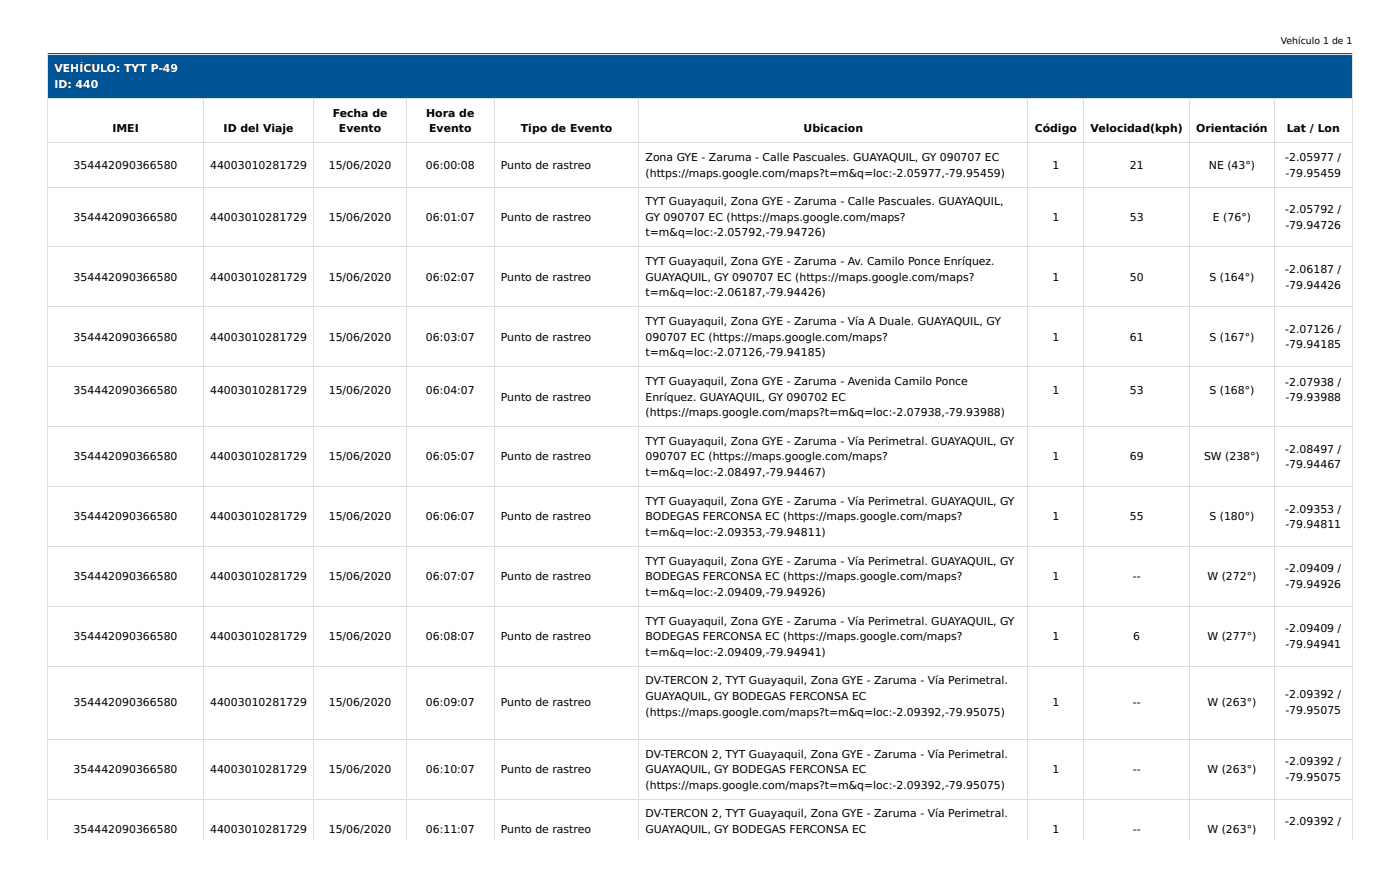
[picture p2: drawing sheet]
<svg xmlns="http://www.w3.org/2000/svg" width="635mm" height="406mm" viewBox="0 0 635 406" stroke-linecap="round" stroke-linejoin="round" font-family="sans-serif">
<defs><g id="words">
<g font-size="4.9" fill="#fff">
<text x="25" y="33">VEHÍCULO: TYT P-49</text>
<text x="25" y="40">ID: 440</text>
</g>
<g font-size="4.9">
<text x="151" y="53">Fecha de</text>
<text x="193" y="53">Hora de</text>
<text x="51" y="60">IMEI</text>
<text x="101" y="60">ID del Viaje</text>
<text x="154" y="60">Evento</text>
<text x="195" y="60">Evento</text>
<text x="236" y="60">Tipo de Evento</text>
<text x="364" y="60">Ubicacion</text>
<text x="469" y="60">Código</text>
<text x="495" y="60">Velocidad(kph)</text>
<text x="543" y="60">Orientación</text>
<text x="584" y="60">Lat / Lon</text>
<text x="33" y="77">354442090366580</text>
<text x="95" y="77">44003010281729</text>
<text x="149" y="77">15/06/2020</text>
<text x="193" y="77">06:00:08</text>
<text x="227" y="77">Punto de rastreo</text>
<text x="293" y="73">Zona GYE - Zaruma - Calle Pascuales. GUAYAQUIL, GY 090707 EC</text>
<text x="477" y="77">1</text>
<text x="512" y="77">21</text>
<text x="548" y="77">NE (43°)</text>
<text x="583" y="73">-2.05977 /</text>
<text x="293" y="80">(https://maps.google.com/maps?t=m&amp;q=loc:-2.05977,-79.95459)</text>
<text x="583" y="80">-79.95459</text>
<text x="293" y="93">TYT Guayaquil, Zona GYE - Zaruma - Calle Pascuales. GUAYAQUIL,</text>
<text x="33" y="100">354442090366580</text>
<text x="95" y="100">44003010281729</text>
<text x="149" y="100">15/06/2020</text>
<text x="193" y="100">06:01:07</text>
<text x="227" y="100">Punto de rastreo</text>
<text x="293" y="100">GY 090707 EC (https://maps.google.com/maps?</text>
<text x="477" y="100">1</text>
<text x="512" y="100">53</text>
<text x="550" y="100">E (76°)</text>
<text x="583" y="97">-2.05792 /</text>
<text x="293" y="107">t=m&amp;q=loc:-2.05792,-79.94726)</text>
<text x="583" y="104">-79.94726</text>
<text x="293" y="120">TYT Guayaquil, Zona GYE - Zaruma - Av. Camilo Ponce Enríquez.</text>
<text x="583" y="124">-2.06187 /</text>
<text x="33" y="127">354442090366580</text>
<text x="95" y="127">44003010281729</text>
<text x="149" y="127">15/06/2020</text>
<text x="193" y="127">06:02:07</text>
<text x="227" y="127">Punto de rastreo</text>
<text x="293" y="127">GUAYAQUIL, GY 090707 EC (https://maps.google.com/maps?</text>
<text x="477" y="127">1</text>
<text x="512" y="127">50</text>
<text x="549" y="127">S (164°)</text>
<text x="583" y="131">-79.94426</text>
<text x="293" y="134">t=m&amp;q=loc:-2.06187,-79.94426)</text>
<text x="293" y="147">TYT Guayaquil, Zona GYE - Zaruma - Vía A Duale. GUAYAQUIL, GY</text>
<text x="33" y="155">354442090366580</text>
<text x="95" y="155">44003010281729</text>
<text x="149" y="155">15/06/2020</text>
<text x="193" y="155">06:03:07</text>
<text x="227" y="155">Punto de rastreo</text>
<text x="293" y="155">090707 EC (https://maps.google.com/maps?</text>
<text x="477" y="155">1</text>
<text x="512" y="155">61</text>
<text x="549" y="155">S (167°)</text>
<text x="583" y="151">-2.07126 /</text>
<text x="293" y="162">t=m&amp;q=loc:-2.07126,-79.94185)</text>
<text x="583" y="158">-79.94185</text>
<text x="33" y="179">354442090366580</text>
<text x="95" y="179">44003010281729</text>
<text x="149" y="179">15/06/2020</text>
<text x="193" y="179">06:04:07</text>
<text x="293" y="175">TYT Guayaquil, Zona GYE - Zaruma - Avenida Camilo Ponce</text>
<text x="477" y="179">1</text>
<text x="512" y="179">53</text>
<text x="549" y="179">S (168°)</text>
<text x="583" y="175">-2.07938 /</text>
<text x="227" y="182">Punto de rastreo</text>
<text x="293" y="182">Enríquez. GUAYAQUIL, GY 090702 EC</text>
<text x="583" y="182">-79.93988</text>
<text x="293" y="189">(https://maps.google.com/maps?t=m&amp;q=loc:-2.07938,-79.93988)</text>
<text x="293" y="202">TYT Guayaquil, Zona GYE - Zaruma - Vía Perimetral. GUAYAQUIL, GY</text>
<text x="33" y="209">354442090366580</text>
<text x="95" y="209">44003010281729</text>
<text x="149" y="209">15/06/2020</text>
<text x="193" y="209">06:05:07</text>
<text x="227" y="209">Punto de rastreo</text>
<text x="293" y="209">090707 EC (https://maps.google.com/maps?</text>
<text x="477" y="209">1</text>
<text x="512" y="209">69</text>
<text x="546" y="209">SW (238°)</text>
<text x="583" y="205">-2.08497 /</text>
<text x="293" y="216">t=m&amp;q=loc:-2.08497,-79.94467)</text>
<text x="583" y="212">-79.94467</text>
<text x="293" y="229">TYT Guayaquil, Zona GYE - Zaruma - Vía Perimetral. GUAYAQUIL, GY</text>
<text x="583" y="232">-2.09353 /</text>
<text x="33" y="236">354442090366580</text>
<text x="95" y="236">44003010281729</text>
<text x="149" y="236">15/06/2020</text>
<text x="193" y="236">06:06:07</text>
<text x="227" y="236">Punto de rastreo</text>
<text x="293" y="236">BODEGAS FERCONSA EC (https://maps.google.com/maps?</text>
<text x="477" y="236">1</text>
<text x="512" y="236">55</text>
<text x="549" y="236">S (180°)</text>
<text x="583" y="240">-79.94811</text>
<text x="293" y="243">t=m&amp;q=loc:-2.09353,-79.94811)</text>
<text x="293" y="256">TYT Guayaquil, Zona GYE - Zaruma - Vía Perimetral. GUAYAQUIL, GY</text>
<text x="33" y="263">354442090366580</text>
<text x="95" y="263">44003010281729</text>
<text x="149" y="263">15/06/2020</text>
<text x="193" y="263">06:07:07</text>
<text x="227" y="263">Punto de rastreo</text>
<text x="293" y="263">BODEGAS FERCONSA EC (https://maps.google.com/maps?</text>
<text x="477" y="263">1</text>
<text x="514" y="263">--</text>
<text x="548" y="263">W (272°)</text>
<text x="583" y="260">-2.09409 /</text>
<text x="583" y="267">-79.94926</text>
<text x="293" y="270">t=m&amp;q=loc:-2.09409,-79.94926)</text>
<text x="293" y="283">TYT Guayaquil, Zona GYE - Zaruma - Vía Perimetral. GUAYAQUIL, GY</text>
<text x="583" y="287">-2.09409 /</text>
<text x="33" y="290">354442090366580</text>
<text x="95" y="290">44003010281729</text>
<text x="149" y="290">15/06/2020</text>
<text x="193" y="290">06:08:07</text>
<text x="227" y="290">Punto de rastreo</text>
<text x="293" y="290">BODEGAS FERCONSA EC (https://maps.google.com/maps?</text>
<text x="477" y="290">1</text>
<text x="514" y="290">6</text>
<text x="548" y="290">W (277°)</text>
<text x="583" y="294">-79.94941</text>
<text x="293" y="297">t=m&amp;q=loc:-2.09409,-79.94941)</text>
<text x="293" y="310">DV-TERCON 2, TYT Guayaquil, Zona GYE - Zaruma - Vía Perimetral.</text>
<text x="293" y="318">GUAYAQUIL, GY BODEGAS FERCONSA EC</text>
<text x="583" y="317">-2.09392 /</text>
<text x="33" y="320">354442090366580</text>
<text x="95" y="320">44003010281729</text>
<text x="149" y="320">15/06/2020</text>
<text x="193" y="320">06:09:07</text>
<text x="227" y="320">Punto de rastreo</text>
<text x="477" y="320">1</text>
<text x="514" y="320">--</text>
<text x="548" y="320">W (263°)</text>
<text x="583" y="324">-79.95075</text>
<text x="293" y="325">(https://maps.google.com/maps?t=m&amp;q=loc:-2.09392,-79.95075)</text>
<text x="293" y="344">DV-TERCON 2, TYT Guayaquil, Zona GYE - Zaruma - Vía Perimetral.</text>
<text x="583" y="347">-2.09392 /</text>
<text x="33" y="351">354442090366580</text>
<text x="95" y="351">44003010281729</text>
<text x="149" y="351">15/06/2020</text>
<text x="193" y="351">06:10:07</text>
<text x="227" y="351">Punto de rastreo</text>
<text x="293" y="351">GUAYAQUIL, GY BODEGAS FERCONSA EC</text>
<text x="477" y="351">1</text>
<text x="514" y="351">--</text>
<text x="548" y="351">W (263°)</text>
<text x="293" y="358">(https://maps.google.com/maps?t=m&amp;q=loc:-2.09392,-79.95075)</text>
<text x="583" y="354">-79.95075</text>
<text x="293" y="371">DV-TERCON 2, TYT Guayaquil, Zona GYE - Zaruma - Vía Perimetral.</text>
<text x="33" y="378">354442090366580</text>
<text x="95" y="378">44003010281729</text>
<text x="149" y="378">15/06/2020</text>
<text x="193" y="378">06:11:07</text>
<text x="227" y="378">Punto de rastreo</text>
<text x="293" y="378">GUAYAQUIL, GY BODEGAS FERCONSA EC</text>
<text x="477" y="378">1</text>
<text x="514" y="378">--</text>
<text x="548" y="378">W (263°)</text>
<text x="583" y="374">-2.09392 /</text>
</g>
<text font-size="4.2" x="581" y="20">Vehículo 1 de 1</text>
</g></defs>
<path d="M22 24h591v20h-591z" fill="#005596"/>
<g fill="#fff">
<path d="M22 44h70v21h-70z"/>
<path d="M92 44h50v21h-50z"/>
<path d="M142 44h42v21h-42z"/>
<path d="M184 44h40v21h-40z"/>
<path d="M224 44h66v21h-66z"/>
<path d="M290 44h176v21h-176z"/>
<path d="M466 44h25v21h-25z"/>
<path d="M491 44h48v21h-48z"/>
<path d="M539 44h39v21h-39z"/>
<path d="M578 44h35v21h-35z"/>
<path d="M22 65h70v20h-70z"/>
<path d="M92 65h50v20h-50z"/>
<path d="M142 65h42v20h-42z"/>
<path d="M184 65h40v20h-40z"/>
<path d="M224 65h66v20h-66z"/>
<path d="M290 65h176v20h-176z"/>
<path d="M466 65h25v20h-25z"/>
<path d="M491 65h48v20h-48z"/>
<path d="M539 65h39v20h-39z"/>
<path d="M578 65h35v20h-35z"/>
<path d="M22 85h70v27h-70z"/>
<path d="M92 85h50v27h-50z"/>
<path d="M142 85h42v27h-42z"/>
<path d="M184 85h40v27h-40z"/>
<path d="M224 85h66v27h-66z"/>
<path d="M290 85h176v27h-176z"/>
<path d="M466 85h25v27h-25z"/>
<path d="M491 85h48v27h-48z"/>
<path d="M539 85h39v27h-39z"/>
<path d="M578 85h35v27h-35z"/>
<path d="M22 112h70v27h-70z"/>
<path d="M92 112h50v27h-50z"/>
<path d="M142 112h42v27h-42z"/>
<path d="M184 112h40v27h-40z"/>
<path d="M224 112h66v27h-66z"/>
<path d="M290 112h176v27h-176z"/>
<path d="M466 112h25v27h-25z"/>
<path d="M491 112h48v27h-48z"/>
<path d="M539 112h39v27h-39z"/>
<path d="M578 112h35v27h-35z"/>
<path d="M22 139h70v27h-70z"/>
<path d="M92 139h50v27h-50z"/>
<path d="M142 139h42v27h-42z"/>
<path d="M184 139h40v27h-40z"/>
<path d="M224 139h66v27h-66z"/>
<path d="M290 139h176v27h-176z"/>
<path d="M466 139h25v27h-25z"/>
<path d="M491 139h48v27h-48z"/>
<path d="M539 139h39v27h-39z"/>
<path d="M578 139h35v27h-35z"/>
<path d="M22 166h70v27h-70z"/>
<path d="M92 166h50v27h-50z"/>
<path d="M142 166h42v27h-42z"/>
<path d="M184 166h40v27h-40z"/>
<path d="M224 166h66v27h-66z"/>
<path d="M290 166h176v27h-176z"/>
<path d="M466 166h25v27h-25z"/>
<path d="M491 166h48v27h-48z"/>
<path d="M539 166h39v27h-39z"/>
<path d="M578 166h35v27h-35z"/>
<path d="M22 193h70v27h-70z"/>
<path d="M92 193h50v27h-50z"/>
<path d="M142 193h42v27h-42z"/>
<path d="M184 193h40v27h-40z"/>
<path d="M224 193h66v27h-66z"/>
<path d="M290 193h176v27h-176z"/>
<path d="M466 193h25v27h-25z"/>
<path d="M491 193h48v27h-48z"/>
<path d="M539 193h39v27h-39z"/>
<path d="M578 193h35v27h-35z"/>
<path d="M22 220h70v28h-70z"/>
<path d="M92 220h50v28h-50z"/>
<path d="M142 220h42v28h-42z"/>
<path d="M184 220h40v28h-40z"/>
<path d="M224 220h66v28h-66z"/>
<path d="M290 220h176v28h-176z"/>
<path d="M466 220h25v28h-25z"/>
<path d="M491 220h48v28h-48z"/>
<path d="M539 220h39v28h-39z"/>
<path d="M578 220h35v28h-35z"/>
<path d="M22 248h70v27h-70z"/>
<path d="M92 248h50v27h-50z"/>
<path d="M142 248h42v27h-42z"/>
<path d="M184 248h40v27h-40z"/>
<path d="M224 248h66v27h-66z"/>
<path d="M290 248h176v27h-176z"/>
<path d="M466 248h25v27h-25z"/>
<path d="M491 248h48v27h-48z"/>
<path d="M539 248h39v27h-39z"/>
<path d="M578 248h35v27h-35z"/>
<path d="M22 275h70v27h-70z"/>
<path d="M92 275h50v27h-50z"/>
<path d="M142 275h42v27h-42z"/>
<path d="M184 275h40v27h-40z"/>
<path d="M224 275h66v27h-66z"/>
<path d="M290 275h176v27h-176z"/>
<path d="M466 275h25v27h-25z"/>
<path d="M491 275h48v27h-48z"/>
<path d="M539 275h39v27h-39z"/>
<path d="M578 275h35v27h-35z"/>
<path d="M22 302h70v33h-70z"/>
<path d="M92 302h50v33h-50z"/>
<path d="M142 302h42v33h-42z"/>
<path d="M184 302h40v33h-40z"/>
<path d="M224 302h66v33h-66z"/>
<path d="M290 302h176v33h-176z"/>
<path d="M466 302h25v33h-25z"/>
<path d="M491 302h48v33h-48z"/>
<path d="M539 302h39v33h-39z"/>
<path d="M578 302h35v33h-35z"/>
<path d="M22 335h70v27h-70z"/>
<path d="M92 335h50v27h-50z"/>
<path d="M142 335h42v27h-42z"/>
<path d="M184 335h40v27h-40z"/>
<path d="M224 335h66v27h-66z"/>
<path d="M290 335h176v27h-176z"/>
<path d="M466 335h25v27h-25z"/>
<path d="M491 335h48v27h-48z"/>
<path d="M539 335h39v27h-39z"/>
<path d="M578 335h35v27h-35z"/>
<path d="M22 362h70v19h-70z"/>
<path d="M92 362h50v19h-50z"/>
<path d="M142 362h42v19h-42z"/>
<path d="M184 362h40v19h-40z"/>
<path d="M224 362h66v19h-66z"/>
<path d="M290 362h176v19h-176z"/>
<path d="M466 362h25v19h-25z"/>
<path d="M491 362h48v19h-48z"/>
<path d="M539 362h39v19h-39z"/>
<path d="M578 362h35v19h-35z"/>
</g>
<g fill="none" stroke="#ddd" stroke-width=".45">
<path d="M22 25h591M22 24v357M613 24v357M22 45h591M92 44v337M142 44v337M184 44v337M224 44v337M290 44v337M466 44v337M492 44v337M540 44v337"/>
<path d="M578 44v337M22 65h591M22 85h591M22 112h591M22 139h591M22 166h591M22 193h591M22 221h591M22 248h591M22 275h591M22 302h591M22 335h591"/>
<path d="M22 362h591"/>
</g>
<use href="#words"/>
</svg>
